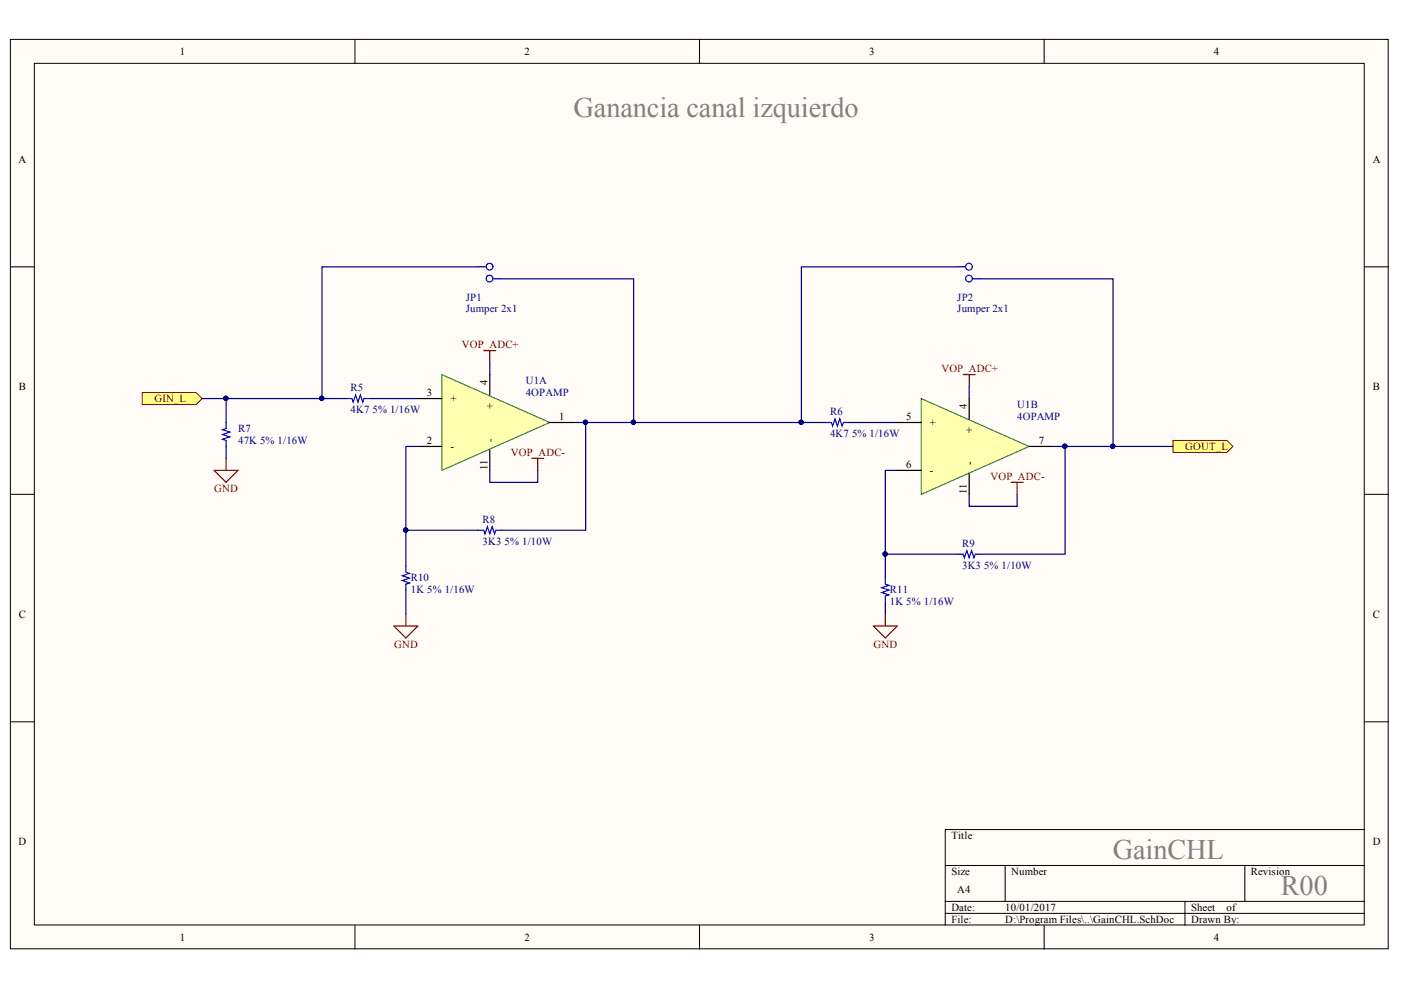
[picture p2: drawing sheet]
<svg xmlns="http://www.w3.org/2000/svg" width="297mm" height="210mm" viewBox="0 0 297 210" stroke-linecap="round" stroke-linejoin="round" font-family="sans-serif">
<defs><g id="words">
<g font-size="6" fill="#808080">
<text x="121.6" y="24.8">Ganancia canal izquierdo</text>
<text x="236" y="182.2">GainCHL</text>
<text x="271.6" y="189.9">R00</text>
</g>
<g font-size="2.3">
<text x="38.1" y="11.7">1</text>
<text x="111.2" y="11.7">2</text>
<text x="184.3" y="11.7">3</text>
<text x="257.4" y="11.7">4</text>
<text x="3.9" y="34.5">A</text>
<text x="291.1" y="34.5">A</text>
<text x="4" y="82.7">B</text>
<text x="90.5" y="84">3</text>
<text x="103.3" y="81.7" transform="rotate(-90 103.3 81.7)">4</text>
<text x="291.1" y="82.7">B</text>
<text x="95.5" y="85.3">+</text>
<text x="104.6" y="86.8" transform="rotate(-90 104.6 86.8)">+</text>
<text x="118.6" y="89.1">1</text>
<text x="192.1" y="89.1">5</text>
<text x="205" y="86.8" transform="rotate(-90 205 86.8)">4</text>
<text x="90.5" y="94.1">2</text>
<text x="95.5" y="95.4">-</text>
<text x="104.6" y="93.6" transform="rotate(-90 104.6 93.6)">-</text>
<text x="197.1" y="90.3">+</text>
<text x="206.3" y="91.9" transform="rotate(-90 206.3 91.9)">+</text>
<text x="220.2" y="94.1">7</text>
<text x="103.3" y="99.7" transform="rotate(-90 103.3 99.7)">11</text>
<text x="192.1" y="99.2">6</text>
<text x="197.1" y="100.5">-</text>
<text x="206.3" y="98.7" transform="rotate(-90 206.3 98.7)">-</text>
<text x="205" y="104.8" transform="rotate(-90 205 104.8)">11</text>
<text x="4" y="131">C</text>
<text x="291.1" y="131">C</text>
<text x="3.9" y="179.2">D</text>
<text x="201.7" y="177.9">Title</text>
<text x="291.1" y="179.2">D</text>
<text x="201.7" y="185.6">Size</text>
<text x="214.4" y="185.6">Number</text>
<text x="265.2" y="185.6">Revision</text>
<text x="203" y="189.4">A4</text>
<text x="201.7" y="193.2">Date:</text>
<text x="201.7" y="195.7">File:</text>
<text x="213.1" y="193.2">10/01/2017</text>
<text x="213.1" y="195.7">D:\Program Files\..\GainCHL.SchDoc</text>
<text x="252.5" y="193.2">Sheet</text>
<text x="252.5" y="195.7">Drawn By:</text>
<text x="260.1" y="193.2">of</text>
<text x="38.1" y="199.5">1</text>
<text x="111.2" y="199.5">2</text>
<text x="184.3" y="199.5">3</text>
<text x="257.4" y="199.5">4</text>
</g>
<g font-size="2.3" fill="#000080">
<text x="98.8" y="63.7">JP1</text>
<text x="203" y="63.7">JP2</text>
<text x="98.8" y="66.2">Jumper 2x1</text>
<text x="203" y="66.2">Jumper 2x1</text>
<text x="74.3" y="83">R5</text>
<text x="111.5" y="81.5">U1A</text>
<text x="111.5" y="84">4OPAMP</text>
<text x="74.3" y="87.5">4K7</text>
<text x="79" y="87.5">5% 1/16W</text>
<text x="176" y="88">R6</text>
<text x="215.7" y="86.5">U1B</text>
<text x="215.7" y="89.1">4OPAMP</text>
<text x="50.5" y="91.6">R7</text>
<text x="50.5" y="94.1">47K 5% 1/16W</text>
<text x="176" y="92.6">4K7</text>
<text x="180.7" y="92.6">5% 1/16W</text>
<text x="102.3" y="110.9">R8</text>
<text x="102.3" y="115.5">3K3</text>
<text x="107" y="115.5">5% 1/10W</text>
<text x="204" y="116">R9</text>
<text x="87.1" y="123.1">R10</text>
<text x="87.1" y="125.6">1K 5% 1/16W</text>
<text x="188.7" y="125.6">R11</text>
<text x="204" y="120.6">3K3</text>
<text x="208.6" y="120.6">5% 1/10W</text>
<text x="188.7" y="128.2">1K 5% 1/16W</text>
</g>
<g font-size="2.3" fill="#800000">
<text x="97.9" y="73.9">VOP_ADC+</text>
<text x="199.6" y="78.9">VOP_ADC+</text>
<text x="32.7" y="85.3">GIN_L</text>
<text x="251.3" y="95.4">GOUT_L</text>
<text x="108.3" y="96.7">VOP_ADC-</text>
<text x="210" y="101.7">VOP_ADC-</text>
<text x="45.4" y="104.4">GND</text>
<text x="83.6" y="137.3">GND</text>
<text x="185.2" y="137.3">GND</text>
</g>
</g></defs>
<g fill="#fffcf8" stroke="#000" stroke-width=".21">
<path d="M2.2 8.4h292.1v192.8h-292.1z"/>
<path d="M7.3 13.4h281.9v182.7h-281.9z"/>
</g>
<g fill="none" stroke="#000" stroke-width=".21">
<path d="M75.3 8.4v5M148.3 8.4v5M221.4 8.4v5M2.2 56.6h5.1M289.3 56.6h5.1M2.2 104.8h5.1M289.3 104.8h5.1M2.2 153h5.1M289.3 153h5.1M289.3 175.9h-88.9v20.3M75.3 196.2v5.1M148.3 196.2v5.1"/>
<path d="M200.4 183.5h88.9M200.4 191.1h88.9M200.4 193.7h88.9M213.1 183.5v7.6M221.4 196.2v5.1M251.2 191.1v5.1M263.9 183.5v7.6"/>
</g>
<g fill="#ffff80" stroke="#800000" stroke-width=".21">
<path d="M30.2 83.2h11.4l1.3 1.3-1.3 1.3h-11.4z" fill-rule="evenodd"/>
<path d="M248.7 93.4h11.4l1.3 1.3-1.3 1.2h-11.4z" fill-rule="evenodd"/>
</g>
<g fill="none" stroke="#800000" stroke-width=".25">
<path d="M102.6 74.3h2.5M103.8 74.3v2.6M204.2 79.4h2.6M205.5 79.4v2.6M45.4 99.7h5.1l-2.6 2.6zM47.9 97.2v2.5M112.7 97.2h2.6M114 97.2v2.5M214.4 102.3h2.5M215.7 102.3v2.5M83.5 132.7h5.1l-2.5 2.6zM86.1 130.2v2.5"/>
<path d="M185.2 132.7h5l-2.5 2.6zM187.7 130.2v2.5"/>
</g>
<g fill="none" stroke="#000080" stroke-width=".25">
<path d="M101.3 56.6h-33v27.9M106.4 59.1h27.9v30.5M202.9 56.6h-33v33M208 59.1h28v35.6M103.8 76.9v2.5M42.9 84.5h30.5M47.9 84.5v5.1M47.9 94.7v2.5M78.4 84.5h10.2M103.8 99.7v2.6h10.2v-2.6M121.6 89.6h2.6v22.8h-17.8M124.2 89.6h50.8"/>
<path d="M180.1 89.6h10.1M205.5 82v2.5M223.3 94.7h2.5v22.8h-17.8M225.8 94.7h22.9M86.1 112.4h15.2M187.7 117.5h15.2M205.5 104.8v2.5h10.2v-2.5M86.1 125.1v5.1M187.7 127.7v2.5"/>
</g>
<g fill="none" stroke="#00f" stroke-width=".25">
<path d="M101.3 56.6h1.8M104.6 59.1h1.8M202.9 56.6h1.8M206.3 59.1h1.7M47.9 89.6v1.2l-.7 .3 1.5 .5-1.5 .5 1.5 .5-1.5 .5 .7 .3v1.3M73.4 84.5h1.2l.3 .8 .5-1.6 .5 1.6 .5-1.6 .5 1.6 .3-.8h1.2M175 89.6h1.3l.2 .7 .5-1.5 .5 1.5 .5-1.5 .6 1.5 .2-.7h1.3M101.3 112.4h1.3l.2 .8 .5-1.5 .5 1.5 .6-1.5 .5 1.5 .2-.8h1.3M202.9 117.5h1.3l.3 .8 .5-1.6 .5 1.6 .5-1.6 .5 1.6 .3-.8h1.2M86.1 120v1.3l.7 .3-1.5 .5 1.5 .5-1.5 .5 1.5 .5-.7 .2v1.3M187.7 122.6v1.2l.8 .3-1.6 .5 1.6 .5-1.6 .5 1.6 .5-.8 .3v1.3"/>
<circle cx="103.8" cy="56.5" r=".72"/>
<circle cx="103.8" cy="59.1" r=".71"/>
<circle cx="205.4" cy="56.5" r=".72"/>
<circle cx="205.4" cy="59.1" r=".71"/>
</g>
<g fill="#000080" stroke="#000080" stroke-width=".21">
<circle cx="187.6" cy="117.5" r=".46"/>
<circle cx="225.8" cy="94.6" r=".47"/>
<circle cx="86" cy="112.4" r=".46"/>
<circle cx="124.1" cy="89.5" r=".46"/>
<circle cx="134.3" cy="89.5" r=".46"/>
<circle cx="169.9" cy="89.5" r=".46"/>
<circle cx="68.2" cy="84.5" r=".46"/>
<circle cx="47.9" cy="84.5" r=".46"/>
<circle cx="235.9" cy="94.6" r=".47"/>
</g>
<path d="M93.7 79.4l22.8 10.2-22.8 10.1z" fill="#ffffb0" stroke="#008000" stroke-width=".21"/>
<path d="M103.8 79.4v4.3M88.6 94.7h5.1M88.6 84.5h5.1M103.8 95.4v4.3M116.5 89.6h5.1" fill="none" stroke="#000" stroke-width=".25"/>
<path d="M190.2 99.7h-2.5v22.9" fill="none" stroke="#000080" stroke-width=".25"/>
<circle cx="187.6" cy="117.5" r=".46" fill="#000080" stroke="#000080" stroke-width=".21"/>
<path d="M195.3 84.5l22.9 10.2-22.9 10.1z" fill="#ffffb0" stroke="#008000" stroke-width=".21"/>
<path d="M190.2 99.7h5.1M190.2 89.6h5.1M205.5 84.5v4.3M218.2 94.7h5.1M205.5 100.5v4.3" fill="none" stroke="#000" stroke-width=".25"/>
<path d="M88.6 94.7h-2.5v25.3" fill="none" stroke="#000080" stroke-width=".25"/>
<circle cx="86" cy="112.4" r=".46" fill="#000080" stroke="#000080" stroke-width=".21"/>
<use href="#words"/>
</svg>
